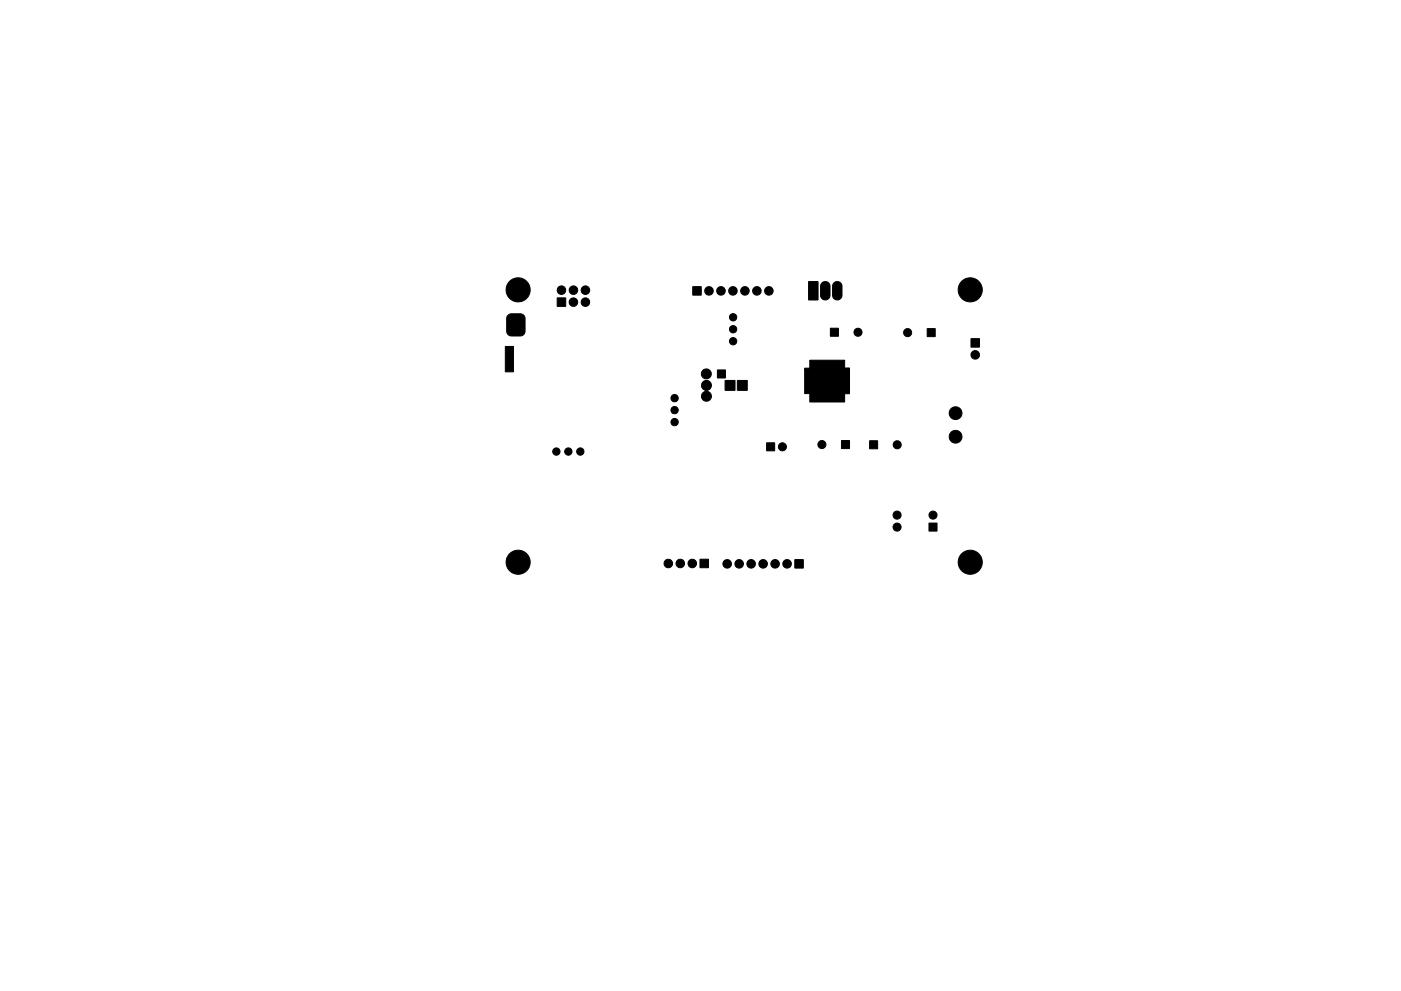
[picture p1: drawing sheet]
<svg xmlns="http://www.w3.org/2000/svg" width="297mm" height="210mm" viewBox="0 0 297 210" stroke-linecap="round" stroke-linejoin="round" font-family="sans-serif">
<g fill="#000" stroke="#000" stroke-width=".21">
<path d="M171.5 59.8h1.9v3.8h-2zM174.2 60.1l.5-.3h.5l.5 .2 .3 .5-.1 2.4-.3 .5-.4 .2-.8-.1-.4-.7v-2.1zM176.8 60.1l.4-.3h.6l.4 .2 .3 .5v2.4l-.3 .5-.4 .2-.8-.1-.5-.7v-2.1zM107.1 73.5h1.8v5.4h-1.8zM107.7 66.9l.6-.3h2l.4 .1 .4 .3 .2 .6v2.7l-.1 .4-.3 .4-.6 .2h-1.9l-.4-.1-.4-.3-.2-.6v-2.7zM118.2 63.2h1.7v1.8h-1.7zM146.9 60.8h1.8v1.8h-1.8zM152.1 78.5h1.7v1.7h-1.7zM176.1 69.7h1.6v1.6h-1.6zM172.5 78h6.4v5.9h-6.4zM196.6 69.7h1.7v1.7h-1.7zM205.9 71.9h1.8v1.7h-1.8z"/>
<path d="M149.1 81l.8-.3 .7 .4 .2 .6v.4l-.5 .6a.24 .24 0 0 0-.4 .2 .24 .24 0 0 0 .4 .2l.4 .5 .1 .6-.3 .7-.6 .2-.7-.2-.4-.5v-.6l.4-.6a.27 .27 0 0 0 .3-.1 .27 .27 0 0 0 0-.3l-.5-.3-.2-.5v-.6zM153.8 80.7h2v2.1h-2zM156.3 80.7h2.1v2.1h-2.1zM162.6 94h1.6v1.6h-1.6zM171.7 76.4h7.4v8.9h-7.4zM178.4 93.5h1.7v1.7h-1.7zM170.6 78.1h9.5v5.4h-9.5zM184.4 93.5h1.7v1.7h-1.7zM148.4 118.7h1.8v1.7h-1.8zM168.5 118.7h1.8v1.8h-1.8zM197 111h1.7v1.7h-1.7z"/>
<circle cx="109.9" cy="61.5" r="2.55"/>
<circle cx="119" cy="61.6" r=".9"/>
<circle cx="121.6" cy="64.1" r=".9"/>
<circle cx="121.6" cy="61.6" r=".9"/>
<circle cx="124.1" cy="64.1" r=".9"/>
<circle cx="124.1" cy="61.6" r=".9"/>
<circle cx="149.8" cy="79.3" r="1.05"/>
<circle cx="150.3" cy="61.7" r=".9"/>
<circle cx="152.9" cy="61.7" r=".9"/>
<circle cx="155.4" cy="61.7" r=".9"/>
<circle cx="155.4" cy="72.4" r=".77"/>
<circle cx="155.4" cy="69.9" r=".77"/>
<circle cx="155.4" cy="67.3" r=".77"/>
<circle cx="157.9" cy="61.7" r=".9"/>
<circle cx="160.5" cy="61.7" r=".9"/>
<circle cx="163" cy="61.7" r=".9"/>
<circle cx="181.9" cy="70.5" r=".85"/>
<circle cx="192.4" cy="70.6" r=".85"/>
<circle cx="205.7" cy="61.5" r="2.55"/>
<circle cx="206.8" cy="75.3" r=".9"/>
<circle cx="118" cy="95.8" r=".77"/>
<circle cx="120.5" cy="95.8" r=".77"/>
<circle cx="123" cy="95.8" r=".77"/>
<circle cx="143" cy="89.6" r=".77"/>
<circle cx="143" cy="87" r=".77"/>
<circle cx="143" cy="84.5" r=".77"/>
<circle cx="165.9" cy="94.8" r=".85"/>
<circle cx="174.3" cy="94.3" r=".85"/>
<circle cx="190.2" cy="94.4" r=".85"/>
<circle cx="202.6" cy="92.7" r="1.35"/>
<circle cx="202.6" cy="87.7" r="1.35"/>
<circle cx="109.9" cy="119.3" r="2.55"/>
<circle cx="141.7" cy="119.6" r=".9"/>
<circle cx="144.2" cy="119.6" r=".9"/>
<circle cx="146.8" cy="119.6" r=".9"/>
<circle cx="154.2" cy="119.6" r=".9"/>
<circle cx="156.7" cy="119.6" r=".9"/>
<circle cx="159.3" cy="119.6" r=".9"/>
<circle cx="161.8" cy="119.6" r=".9"/>
<circle cx="164.3" cy="119.6" r=".9"/>
<circle cx="166.9" cy="119.6" r=".9"/>
<circle cx="190.2" cy="111.8" r=".85"/>
<circle cx="190.2" cy="109.3" r=".85"/>
<circle cx="197.8" cy="109.3" r=".85"/>
<circle cx="205.7" cy="119.3" r="2.55"/>
</g>
</svg>
